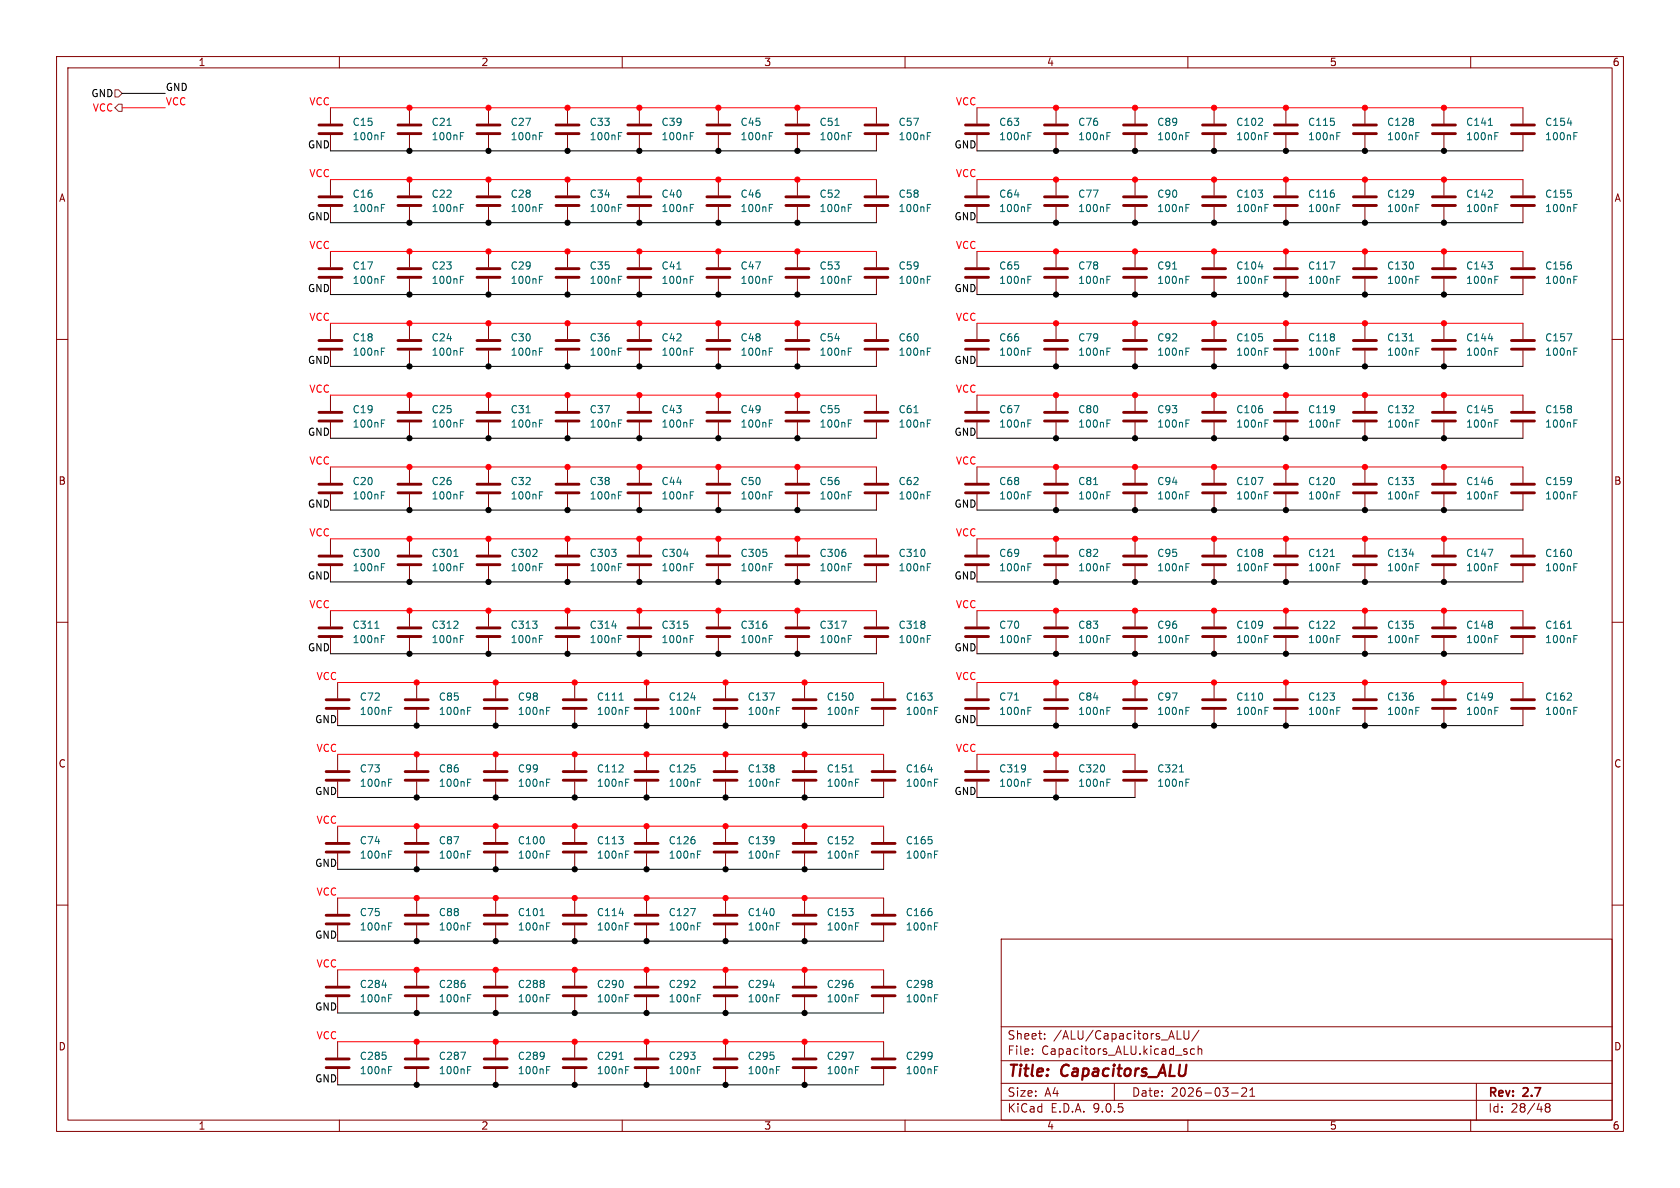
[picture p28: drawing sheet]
<svg xmlns="http://www.w3.org/2000/svg" width="297mm" height="210mm" viewBox="0 0 297 210" stroke-linecap="round" stroke-linejoin="round" font-family="sans-serif">
<defs><g id="words">
<g font-size="2.8" fill="#840000">
<text x="178" y="190.9">Title:</text>
<text x="187.7" y="190.9">Capacitors_ALU</text>
</g>
<g font-size="2.1" fill="#840000">
<text x="178" y="184">Sheet:</text>
<text x="186.2" y="184">/ALU/Capacitors_ALU/</text>
<text x="178" y="186.7">File:</text>
<text x="184.1" y="186.7">Capacitors_ALU.kicad_sch</text>
<text x="178" y="196.9">KiCad</text>
<text x="178" y="194.1">Size:</text>
<text x="184.7" y="194.1">A4</text>
<text x="185.7" y="196.9">E.D.A.</text>
<text x="193.3" y="196.9">9.0.5</text>
<text x="200" y="194.1">Date:</text>
<text x="207" y="194.1">2026-03-21</text>
<text x="263" y="194.3">Rev:</text>
<text x="263" y="196.9">Id:</text>
<text x="267.1" y="196.9">28/48</text>
<text x="269.4" y="194.3">2.7</text>
</g>
<g font-size="1.8" fill="#840000">
<text x="35" y="11.9">1</text>
<text x="85" y="11.9">2</text>
<text x="135" y="11.9">3</text>
<text x="185" y="11.9">4</text>
<text x="235" y="11.9">5</text>
<text x="285" y="11.9">6</text>
<text x="10.3" y="35.9">A</text>
<text x="285.3" y="35.9">A</text>
<text x="10.3" y="85.9">B</text>
<text x="285.3" y="85.9">B</text>
<text x="10.3" y="135.9">C</text>
<text x="285.3" y="135.9">C</text>
<text x="10.3" y="185.9">D</text>
<text x="285.3" y="185.9">D</text>
<text x="35" y="199.9">1</text>
<text x="85" y="199.9">2</text>
<text x="135" y="199.9">3</text>
<text x="185" y="199.9">4</text>
<text x="235" y="199.9">5</text>
<text x="285" y="199.9">6</text>
</g>
<g font-size="1.8">
<text x="16.1" y="17.4">GND</text>
<text x="29.2" y="16.2">GND</text>
<text x="54.3" y="26.3">GND</text>
<text x="168.6" y="26.3">GND</text>
<text x="54.3" y="39">GND</text>
<text x="168.6" y="39">GND</text>
<text x="54.3" y="51.7">GND</text>
<text x="168.6" y="51.7">GND</text>
<text x="54.3" y="64.4">GND</text>
<text x="168.6" y="64.4">GND</text>
<text x="54.3" y="77.1">GND</text>
<text x="168.6" y="77.1">GND</text>
<text x="54.3" y="89.8">GND</text>
<text x="168.6" y="89.8">GND</text>
<text x="54.3" y="102.5">GND</text>
<text x="168.6" y="102.5">GND</text>
<text x="54.3" y="115.2">GND</text>
<text x="168.6" y="115.2">GND</text>
<text x="55.6" y="127.9">GND</text>
<text x="168.6" y="127.9">GND</text>
<text x="55.6" y="140.6">GND</text>
<text x="168.6" y="140.6">GND</text>
<text x="55.6" y="153.3">GND</text>
<text x="55.6" y="166">GND</text>
<text x="55.6" y="178.7">GND</text>
<text x="55.6" y="191.4">GND</text>
</g>
<g font-size="1.8" fill="#ff0007">
<text x="16.3" y="19.9">VCC</text>
<text x="29.2" y="18.7">VCC</text>
<text x="54.6" y="18.7">VCC</text>
<text x="168.9" y="18.7">VCC</text>
<text x="54.6" y="31.4">VCC</text>
<text x="168.9" y="31.4">VCC</text>
<text x="54.6" y="44.1">VCC</text>
<text x="168.9" y="44.1">VCC</text>
<text x="54.6" y="56.8">VCC</text>
<text x="168.9" y="56.8">VCC</text>
<text x="54.6" y="69.5">VCC</text>
<text x="168.9" y="69.5">VCC</text>
<text x="54.6" y="82.2">VCC</text>
<text x="168.9" y="82.2">VCC</text>
<text x="54.6" y="94.9">VCC</text>
<text x="168.9" y="94.9">VCC</text>
<text x="54.6" y="107.6">VCC</text>
<text x="168.9" y="107.6">VCC</text>
<text x="55.9" y="120.3">VCC</text>
<text x="168.9" y="120.3">VCC</text>
<text x="55.9" y="133">VCC</text>
<text x="168.9" y="133">VCC</text>
<text x="55.9" y="145.7">VCC</text>
<text x="55.9" y="158.4">VCC</text>
<text x="55.9" y="171.1">VCC</text>
<text x="55.9" y="183.8">VCC</text>
</g>
<g font-size="1.8" fill="#006464">
<text x="62.2" y="22.5">C15</text>
<text x="76.2" y="22.5">C21</text>
<text x="90.2" y="22.5">C27</text>
<text x="104.1" y="22.5">C33</text>
<text x="116.8" y="22.5">C39</text>
<text x="130.8" y="22.5">C45</text>
<text x="144.8" y="22.5">C51</text>
<text x="158.8" y="22.5">C57</text>
<text x="176.5" y="22.5">C63</text>
<text x="190.5" y="22.5">C76</text>
<text x="204.5" y="22.5">C89</text>
<text x="218.4" y="22.5">C102</text>
<text x="231.1" y="22.5">C115</text>
<text x="245.1" y="22.5">C128</text>
<text x="259.1" y="22.5">C141</text>
<text x="273.1" y="22.5">C154</text>
<text x="62.2" y="25">100nF</text>
<text x="76.2" y="25">100nF</text>
<text x="90.2" y="25">100nF</text>
<text x="104.1" y="25">100nF</text>
<text x="116.8" y="25">100nF</text>
<text x="130.8" y="25">100nF</text>
<text x="144.8" y="25">100nF</text>
<text x="158.8" y="25">100nF</text>
<text x="176.5" y="25">100nF</text>
<text x="190.5" y="25">100nF</text>
<text x="204.5" y="25">100nF</text>
<text x="218.4" y="25">100nF</text>
<text x="231.1" y="25">100nF</text>
<text x="245.1" y="25">100nF</text>
<text x="259.1" y="25">100nF</text>
<text x="273.1" y="25">100nF</text>
<text x="62.2" y="35.2">C16</text>
<text x="76.2" y="35.2">C22</text>
<text x="90.2" y="35.2">C28</text>
<text x="104.1" y="35.2">C34</text>
<text x="116.8" y="35.2">C40</text>
<text x="130.8" y="35.2">C46</text>
<text x="144.8" y="35.2">C52</text>
<text x="158.8" y="35.2">C58</text>
<text x="176.5" y="35.2">C64</text>
<text x="190.5" y="35.2">C77</text>
<text x="204.5" y="35.2">C90</text>
<text x="218.4" y="35.2">C103</text>
<text x="231.1" y="35.2">C116</text>
<text x="245.1" y="35.2">C129</text>
<text x="259.1" y="35.2">C142</text>
<text x="273.1" y="35.2">C155</text>
<text x="62.2" y="37.7">100nF</text>
<text x="76.2" y="37.7">100nF</text>
<text x="90.2" y="37.7">100nF</text>
<text x="104.1" y="37.7">100nF</text>
<text x="116.8" y="37.7">100nF</text>
<text x="130.8" y="37.7">100nF</text>
<text x="144.8" y="37.7">100nF</text>
<text x="158.8" y="37.7">100nF</text>
<text x="176.5" y="37.7">100nF</text>
<text x="190.5" y="37.7">100nF</text>
<text x="204.5" y="37.7">100nF</text>
<text x="218.4" y="37.7">100nF</text>
<text x="231.1" y="37.7">100nF</text>
<text x="245.1" y="37.7">100nF</text>
<text x="259.1" y="37.7">100nF</text>
<text x="273.1" y="37.7">100nF</text>
<text x="62.2" y="47.9">C17</text>
<text x="76.2" y="47.9">C23</text>
<text x="90.2" y="47.9">C29</text>
<text x="104.1" y="47.9">C35</text>
<text x="116.8" y="47.9">C41</text>
<text x="130.8" y="47.9">C47</text>
<text x="144.8" y="47.9">C53</text>
<text x="158.8" y="47.9">C59</text>
<text x="176.5" y="47.9">C65</text>
<text x="190.5" y="47.9">C78</text>
<text x="204.5" y="47.9">C91</text>
<text x="218.4" y="47.9">C104</text>
<text x="231.1" y="47.9">C117</text>
<text x="245.1" y="47.9">C130</text>
<text x="259.1" y="47.9">C143</text>
<text x="273.1" y="47.9">C156</text>
<text x="62.2" y="50.4">100nF</text>
<text x="76.2" y="50.4">100nF</text>
<text x="90.2" y="50.4">100nF</text>
<text x="104.1" y="50.4">100nF</text>
<text x="116.8" y="50.4">100nF</text>
<text x="130.8" y="50.4">100nF</text>
<text x="144.8" y="50.4">100nF</text>
<text x="158.8" y="50.4">100nF</text>
<text x="176.5" y="50.4">100nF</text>
<text x="190.5" y="50.4">100nF</text>
<text x="204.5" y="50.4">100nF</text>
<text x="218.4" y="50.4">100nF</text>
<text x="231.1" y="50.4">100nF</text>
<text x="245.1" y="50.4">100nF</text>
<text x="259.1" y="50.4">100nF</text>
<text x="273.1" y="50.4">100nF</text>
<text x="62.2" y="63.1">100nF</text>
<text x="62.2" y="60.6">C18</text>
<text x="76.2" y="63.1">100nF</text>
<text x="76.2" y="60.6">C24</text>
<text x="90.2" y="63.1">100nF</text>
<text x="90.2" y="60.6">C30</text>
<text x="104.1" y="63.1">100nF</text>
<text x="104.1" y="60.6">C36</text>
<text x="116.8" y="63.1">100nF</text>
<text x="116.8" y="60.6">C42</text>
<text x="130.8" y="63.1">100nF</text>
<text x="130.8" y="60.6">C48</text>
<text x="144.8" y="63.1">100nF</text>
<text x="144.8" y="60.6">C54</text>
<text x="158.8" y="63.1">100nF</text>
<text x="158.8" y="60.6">C60</text>
<text x="176.5" y="63.1">100nF</text>
<text x="176.5" y="60.6">C66</text>
<text x="190.5" y="63.1">100nF</text>
<text x="190.5" y="60.6">C79</text>
<text x="204.5" y="63.1">100nF</text>
<text x="204.5" y="60.6">C92</text>
<text x="218.4" y="60.6">C105</text>
<text x="218.4" y="63.1">100nF</text>
<text x="231.1" y="60.6">C118</text>
<text x="231.1" y="63.1">100nF</text>
<text x="245.1" y="60.6">C131</text>
<text x="245.1" y="63.1">100nF</text>
<text x="259.1" y="60.6">C144</text>
<text x="259.1" y="63.1">100nF</text>
<text x="273.1" y="60.6">C157</text>
<text x="273.1" y="63.1">100nF</text>
<text x="62.2" y="75.8">100nF</text>
<text x="62.2" y="73.3">C19</text>
<text x="76.2" y="75.8">100nF</text>
<text x="76.2" y="73.3">C25</text>
<text x="90.2" y="75.8">100nF</text>
<text x="90.2" y="73.3">C31</text>
<text x="104.1" y="75.8">100nF</text>
<text x="104.1" y="73.3">C37</text>
<text x="116.8" y="75.8">100nF</text>
<text x="116.8" y="73.3">C43</text>
<text x="130.8" y="75.8">100nF</text>
<text x="130.8" y="73.3">C49</text>
<text x="144.8" y="75.8">100nF</text>
<text x="144.8" y="73.3">C55</text>
<text x="158.8" y="75.8">100nF</text>
<text x="158.8" y="73.3">C61</text>
<text x="176.5" y="75.8">100nF</text>
<text x="176.5" y="73.3">C67</text>
<text x="190.5" y="75.8">100nF</text>
<text x="190.5" y="73.3">C80</text>
<text x="204.5" y="75.8">100nF</text>
<text x="204.5" y="73.3">C93</text>
<text x="218.4" y="73.3">C106</text>
<text x="218.4" y="75.8">100nF</text>
<text x="231.1" y="73.3">C119</text>
<text x="231.1" y="75.8">100nF</text>
<text x="245.1" y="73.3">C132</text>
<text x="245.1" y="75.8">100nF</text>
<text x="259.1" y="73.3">C145</text>
<text x="259.1" y="75.8">100nF</text>
<text x="273.1" y="73.3">C158</text>
<text x="273.1" y="75.8">100nF</text>
<text x="62.2" y="88.5">100nF</text>
<text x="62.2" y="86">C20</text>
<text x="76.2" y="88.5">100nF</text>
<text x="76.2" y="86">C26</text>
<text x="90.2" y="88.5">100nF</text>
<text x="90.2" y="86">C32</text>
<text x="104.1" y="88.5">100nF</text>
<text x="104.1" y="86">C38</text>
<text x="116.8" y="88.5">100nF</text>
<text x="116.8" y="86">C44</text>
<text x="130.8" y="88.5">100nF</text>
<text x="130.8" y="86">C50</text>
<text x="144.8" y="88.5">100nF</text>
<text x="144.8" y="86">C56</text>
<text x="158.8" y="88.5">100nF</text>
<text x="158.8" y="86">C62</text>
<text x="176.5" y="88.5">100nF</text>
<text x="176.5" y="86">C68</text>
<text x="190.5" y="88.5">100nF</text>
<text x="190.5" y="86">C81</text>
<text x="204.5" y="88.5">100nF</text>
<text x="204.5" y="86">C94</text>
<text x="218.4" y="86">C107</text>
<text x="218.4" y="88.5">100nF</text>
<text x="231.1" y="86">C120</text>
<text x="231.1" y="88.5">100nF</text>
<text x="245.1" y="86">C133</text>
<text x="245.1" y="88.5">100nF</text>
<text x="259.1" y="86">C146</text>
<text x="259.1" y="88.5">100nF</text>
<text x="273.1" y="86">C159</text>
<text x="273.1" y="88.5">100nF</text>
<text x="62.2" y="98.7">C300</text>
<text x="62.2" y="101.2">100nF</text>
<text x="76.2" y="98.7">C301</text>
<text x="76.2" y="101.2">100nF</text>
<text x="90.2" y="98.7">C302</text>
<text x="90.2" y="101.2">100nF</text>
<text x="104.1" y="98.7">C303</text>
<text x="104.1" y="101.2">100nF</text>
<text x="116.8" y="98.7">C304</text>
<text x="116.8" y="101.2">100nF</text>
<text x="130.8" y="98.7">C305</text>
<text x="130.8" y="101.2">100nF</text>
<text x="144.8" y="98.7">C306</text>
<text x="144.8" y="101.2">100nF</text>
<text x="158.8" y="98.7">C310</text>
<text x="158.8" y="101.2">100nF</text>
<text x="176.5" y="101.2">100nF</text>
<text x="176.5" y="98.7">C69</text>
<text x="190.5" y="101.2">100nF</text>
<text x="190.5" y="98.7">C82</text>
<text x="204.5" y="101.2">100nF</text>
<text x="204.5" y="98.7">C95</text>
<text x="218.4" y="98.7">C108</text>
<text x="218.4" y="101.2">100nF</text>
<text x="231.1" y="98.7">C121</text>
<text x="231.1" y="101.2">100nF</text>
<text x="245.1" y="98.7">C134</text>
<text x="245.1" y="101.2">100nF</text>
<text x="259.1" y="98.7">C147</text>
<text x="259.1" y="101.2">100nF</text>
<text x="273.1" y="98.7">C160</text>
<text x="273.1" y="101.2">100nF</text>
<text x="62.2" y="111.4">C311</text>
<text x="62.2" y="113.9">100nF</text>
<text x="76.2" y="111.4">C312</text>
<text x="76.2" y="113.9">100nF</text>
<text x="90.2" y="111.4">C313</text>
<text x="90.2" y="113.9">100nF</text>
<text x="104.1" y="111.4">C314</text>
<text x="104.1" y="113.9">100nF</text>
<text x="116.8" y="111.4">C315</text>
<text x="116.8" y="113.9">100nF</text>
<text x="130.8" y="111.4">C316</text>
<text x="130.8" y="113.9">100nF</text>
<text x="144.8" y="111.4">C317</text>
<text x="144.8" y="113.9">100nF</text>
<text x="158.8" y="111.4">C318</text>
<text x="158.8" y="113.9">100nF</text>
<text x="176.5" y="113.9">100nF</text>
<text x="176.5" y="111.4">C70</text>
<text x="190.5" y="113.9">100nF</text>
<text x="190.5" y="111.4">C83</text>
<text x="204.5" y="113.9">100nF</text>
<text x="204.5" y="111.4">C96</text>
<text x="218.4" y="111.4">C109</text>
<text x="218.4" y="113.9">100nF</text>
<text x="231.1" y="111.4">C122</text>
<text x="231.1" y="113.9">100nF</text>
<text x="245.1" y="111.4">C135</text>
<text x="245.1" y="113.9">100nF</text>
<text x="259.1" y="111.4">C148</text>
<text x="259.1" y="113.9">100nF</text>
<text x="273.1" y="111.4">C161</text>
<text x="273.1" y="113.9">100nF</text>
<text x="63.5" y="124.1">C72</text>
<text x="77.5" y="124.1">C85</text>
<text x="91.4" y="124.1">C98</text>
<text x="105.4" y="124.1">C111</text>
<text x="118.1" y="124.1">C124</text>
<text x="132.1" y="124.1">C137</text>
<text x="146.1" y="124.1">C150</text>
<text x="160" y="124.1">C163</text>
<text x="176.5" y="124.1">C71</text>
<text x="190.5" y="124.1">C84</text>
<text x="204.5" y="124.1">C97</text>
<text x="218.4" y="124.1">C110</text>
<text x="231.1" y="124.1">C123</text>
<text x="245.1" y="124.1">C136</text>
<text x="259.1" y="124.1">C149</text>
<text x="273.1" y="124.1">C162</text>
<text x="63.5" y="126.6">100nF</text>
<text x="77.5" y="126.6">100nF</text>
<text x="91.4" y="126.6">100nF</text>
<text x="105.4" y="126.6">100nF</text>
<text x="118.1" y="126.6">100nF</text>
<text x="132.1" y="126.6">100nF</text>
<text x="146.1" y="126.6">100nF</text>
<text x="160" y="126.6">100nF</text>
<text x="176.5" y="126.6">100nF</text>
<text x="190.5" y="126.6">100nF</text>
<text x="204.5" y="126.6">100nF</text>
<text x="218.4" y="126.6">100nF</text>
<text x="231.1" y="126.6">100nF</text>
<text x="245.1" y="126.6">100nF</text>
<text x="259.1" y="126.6">100nF</text>
<text x="273.1" y="126.6">100nF</text>
<text x="63.5" y="136.8">C73</text>
<text x="77.5" y="136.8">C86</text>
<text x="91.4" y="136.8">C99</text>
<text x="105.4" y="136.8">C112</text>
<text x="118.1" y="136.8">C125</text>
<text x="132.1" y="136.8">C138</text>
<text x="146.1" y="136.8">C151</text>
<text x="160" y="136.8">C164</text>
<text x="176.5" y="136.8">C319</text>
<text x="190.5" y="136.8">C320</text>
<text x="204.5" y="136.8">C321</text>
<text x="63.5" y="139.3">100nF</text>
<text x="77.5" y="139.3">100nF</text>
<text x="91.4" y="139.3">100nF</text>
<text x="105.4" y="139.3">100nF</text>
<text x="118.1" y="139.3">100nF</text>
<text x="132.1" y="139.3">100nF</text>
<text x="146.1" y="139.3">100nF</text>
<text x="160" y="139.3">100nF</text>
<text x="176.5" y="139.3">100nF</text>
<text x="190.5" y="139.3">100nF</text>
<text x="204.5" y="139.3">100nF</text>
<text x="63.5" y="149.5">C74</text>
<text x="77.5" y="149.5">C87</text>
<text x="91.4" y="149.5">C100</text>
<text x="105.4" y="149.5">C113</text>
<text x="118.1" y="149.5">C126</text>
<text x="132.1" y="149.5">C139</text>
<text x="146.1" y="149.5">C152</text>
<text x="160" y="149.5">C165</text>
<text x="63.5" y="152">100nF</text>
<text x="77.5" y="152">100nF</text>
<text x="91.4" y="152">100nF</text>
<text x="105.4" y="152">100nF</text>
<text x="118.1" y="152">100nF</text>
<text x="132.1" y="152">100nF</text>
<text x="146.1" y="152">100nF</text>
<text x="160" y="152">100nF</text>
<text x="63.5" y="164.7">100nF</text>
<text x="63.5" y="162.2">C75</text>
<text x="77.5" y="164.7">100nF</text>
<text x="77.5" y="162.2">C88</text>
<text x="91.4" y="162.2">C101</text>
<text x="91.4" y="164.7">100nF</text>
<text x="105.4" y="162.2">C114</text>
<text x="105.4" y="164.7">100nF</text>
<text x="118.1" y="162.2">C127</text>
<text x="118.1" y="164.7">100nF</text>
<text x="132.1" y="162.2">C140</text>
<text x="132.1" y="164.7">100nF</text>
<text x="146.1" y="162.2">C153</text>
<text x="146.1" y="164.7">100nF</text>
<text x="160" y="162.2">C166</text>
<text x="160" y="164.7">100nF</text>
<text x="63.5" y="174.9">C284</text>
<text x="63.5" y="177.4">100nF</text>
<text x="77.5" y="174.9">C286</text>
<text x="77.5" y="177.4">100nF</text>
<text x="91.4" y="174.9">C288</text>
<text x="91.4" y="177.4">100nF</text>
<text x="105.4" y="174.9">C290</text>
<text x="105.4" y="177.4">100nF</text>
<text x="118.1" y="174.9">C292</text>
<text x="118.1" y="177.4">100nF</text>
<text x="132.1" y="174.9">C294</text>
<text x="132.1" y="177.4">100nF</text>
<text x="146.1" y="174.9">C296</text>
<text x="146.1" y="177.4">100nF</text>
<text x="160" y="174.9">C298</text>
<text x="160" y="177.4">100nF</text>
<text x="63.5" y="187.6">C285</text>
<text x="63.5" y="190.1">100nF</text>
<text x="77.5" y="187.6">C287</text>
<text x="77.5" y="190.1">100nF</text>
<text x="91.4" y="187.6">C289</text>
<text x="91.4" y="190.1">100nF</text>
<text x="105.4" y="187.6">C291</text>
<text x="105.4" y="190.1">100nF</text>
<text x="118.1" y="187.6">C293</text>
<text x="118.1" y="190.1">100nF</text>
<text x="132.1" y="187.6">C295</text>
<text x="132.1" y="190.1">100nF</text>
<text x="146.1" y="187.6">C297</text>
<text x="146.1" y="190.1">100nF</text>
<text x="160" y="187.6">C299</text>
<text x="160" y="190.1">100nF</text>
</g>
</g></defs>
<g fill="none" stroke="#840000" stroke-width=".18">
<path d="M10 10h277v190h-277zM12 12h273v186h-273zM58.4 19.1v2.7M60 10v2M72.4 19.1v2.7M86.4 19.1v2.7M100.3 19.1v2.7M110 10v2M113 19.1v2.7M127 19.1v2.7M141 19.1v2.7M154.9 19.1v2.7"/>
<path d="M160 10v2M172.7 19.1v2.7M186.7 19.1v2.7M200.7 19.1v2.7M210 10v2M214.6 19.1v2.7M227.3 19.1v2.7M241.3 19.1v2.7M255.3 19.1v2.7M260 10v2M269.2 19.1v2.7M58.4 23.9v2.8"/>
<path d="M58.4 31.8v2.7M58.4 36.6v2.8M72.4 23.9v2.8M72.4 31.8v2.7M72.4 36.6v2.8M86.4 23.9v2.8M86.4 31.8v2.7M86.4 36.6v2.8M100.3 23.9v2.8M100.3 31.8v2.7M100.3 36.6v2.8M113 23.9v2.8"/>
<path d="M113 31.8v2.7M113 36.6v2.8M127 23.9v2.8M127 31.8v2.7M127 36.6v2.8M141 23.9v2.8M141 31.8v2.7M141 36.6v2.8M154.9 23.9v2.8M154.9 31.8v2.7M154.9 36.6v2.8M172.7 23.9v2.8"/>
<path d="M172.7 31.8v2.7M172.7 36.6v2.8M186.7 23.9v2.8M186.7 31.8v2.7M186.7 36.6v2.8M200.7 23.9v2.8M200.7 31.8v2.7M200.7 36.6v2.8M214.6 23.9v2.8M214.6 31.8v2.7M214.6 36.6v2.8M227.3 23.9v2.8"/>
<path d="M227.3 31.8v2.7M227.3 36.6v2.8M241.3 23.9v2.8M241.3 31.8v2.7M241.3 36.6v2.8M255.3 23.9v2.8M255.3 31.8v2.7M255.3 36.6v2.8M269.2 23.9v2.8M269.2 31.8v2.7M269.2 36.6v2.8M58.4 44.5v2.7"/>
<path d="M58.4 49.3v2.8M58.4 57.2v2.7M72.4 44.5v2.7M72.4 49.3v2.8M72.4 57.2v2.7M86.4 44.5v2.7M86.4 49.3v2.8M86.4 57.2v2.7M100.3 44.5v2.7M100.3 49.3v2.8M100.3 57.2v2.7M113 44.5v2.7"/>
<path d="M113 49.3v2.8M113 57.2v2.7M127 44.5v2.7M127 49.3v2.8M127 57.2v2.7M141 44.5v2.7M141 49.3v2.8M141 57.2v2.7M154.9 44.5v2.7M154.9 49.3v2.8M154.9 57.2v2.7M172.7 44.5v2.7"/>
<path d="M172.7 49.3v2.8M172.7 57.2v2.7M186.7 44.5v2.7M186.7 49.3v2.8M186.7 57.2v2.7M200.7 44.5v2.7M200.7 49.3v2.8M200.7 57.2v2.7M214.6 44.5v2.7M214.6 49.3v2.8M214.6 57.2v2.7M227.3 44.5v2.7"/>
<path d="M227.3 49.3v2.8M227.3 57.2v2.7M241.3 44.5v2.7M241.3 49.3v2.8M241.3 57.2v2.7M255.3 44.5v2.7M255.3 49.3v2.8M255.3 57.2v2.7M269.2 44.5v2.7M269.2 49.3v2.8M269.2 57.2v2.7M10 60h2"/>
<path d="M58.4 62v2.8M58.4 69.9v2.7M58.4 74.7v2.8M72.4 62v2.8M72.4 69.9v2.7M72.4 74.7v2.8M86.4 62v2.8M86.4 69.9v2.7M86.4 74.7v2.8M100.3 62v2.8M100.3 69.9v2.7M100.3 74.7v2.8"/>
<path d="M113 62v2.8M113 69.9v2.7M113 74.7v2.8M127 62v2.8M127 69.9v2.7M127 74.7v2.8M141 62v2.8M141 69.9v2.7M141 74.7v2.8M154.9 62v2.8M154.9 69.9v2.7M154.9 74.7v2.8"/>
<path d="M172.7 62v2.8M172.7 69.9v2.7M172.7 74.7v2.8M186.7 62v2.8M186.7 69.9v2.7M186.7 74.7v2.8M200.7 62v2.8M200.7 69.9v2.7M200.7 74.7v2.8M214.6 62v2.8M214.6 69.9v2.7M214.6 74.7v2.8"/>
<path d="M227.3 62v2.8M227.3 69.9v2.7M227.3 74.7v2.8M241.3 62v2.8M241.3 69.9v2.7M241.3 74.7v2.8M255.3 62v2.8M255.3 69.9v2.7M255.3 74.7v2.8M269.2 62v2.8M269.2 69.9v2.7M269.2 74.7v2.8"/>
<path d="M285 60h2M58.4 82.6v2.7M58.4 87.4v2.8M58.4 95.3v2.7M72.4 82.6v2.7M72.4 87.4v2.8M72.4 95.3v2.7M86.4 82.6v2.7M86.4 87.4v2.8M86.4 95.3v2.7M100.3 82.6v2.7M100.3 87.4v2.8"/>
<path d="M100.3 95.3v2.7M113 82.6v2.7M113 87.4v2.8M113 95.3v2.7M127 82.6v2.7M127 87.4v2.8M127 95.3v2.7M141 82.6v2.7M141 87.4v2.8M141 95.3v2.7M154.9 82.6v2.7M154.9 87.4v2.8"/>
<path d="M154.9 95.3v2.7M172.7 82.6v2.7M172.7 87.4v2.8M172.7 95.3v2.7M186.7 82.6v2.7M186.7 87.4v2.8M186.7 95.3v2.7M200.7 82.6v2.7M200.7 87.4v2.8M200.7 95.3v2.7M214.6 82.6v2.7M214.6 87.4v2.8"/>
<path d="M214.6 95.3v2.7M227.3 82.6v2.7M227.3 87.4v2.8M227.3 95.3v2.7M241.3 82.6v2.7M241.3 87.4v2.8M241.3 95.3v2.7M255.3 82.6v2.7M255.3 87.4v2.8M255.3 95.3v2.7M269.2 82.6v2.7M269.2 87.4v2.8"/>
<path d="M269.2 95.3v2.7M10 110h2M58.4 100.1v2.8M58.4 108v2.7M58.4 112.8v2.8M72.4 100.1v2.8M72.4 108v2.7M72.4 112.8v2.8M86.4 100.1v2.8M86.4 108v2.7M86.4 112.8v2.8M100.3 100.1v2.8"/>
<path d="M100.3 108v2.7M100.3 112.8v2.8M113 100.1v2.8M113 108v2.7M113 112.8v2.8M127 100.1v2.8M127 108v2.7M127 112.8v2.8M141 100.1v2.8M141 108v2.7M141 112.8v2.8M154.9 100.1v2.8"/>
<path d="M154.9 108v2.7M154.9 112.8v2.8M172.7 100.1v2.8M172.7 108v2.7M172.7 112.8v2.8M186.7 100.1v2.8M186.7 108v2.7M186.7 112.8v2.8M200.7 100.1v2.8M200.7 108v2.7M200.7 112.8v2.8M214.6 100.1v2.8"/>
<path d="M214.6 108v2.7M214.6 112.8v2.8M227.3 100.1v2.8M227.3 108v2.7M227.3 112.8v2.8M241.3 100.1v2.8M241.3 108v2.7M241.3 112.8v2.8M255.3 100.1v2.8M255.3 108v2.7M255.3 112.8v2.8M269.2 100.1v2.8"/>
<path d="M269.2 108v2.7M269.2 112.8v2.8M285 110h2M59.7 120.7v2.7M59.7 125.5v2.8M59.7 133.4v2.7M59.7 138.2v2.8M73.7 120.7v2.7M73.7 125.5v2.8M73.7 133.4v2.7M73.7 138.2v2.8M87.6 120.7v2.7"/>
<path d="M87.6 125.5v2.8M87.6 133.4v2.7M87.6 138.2v2.8M101.6 120.7v2.7M101.6 125.5v2.8M101.6 133.4v2.7M101.6 138.2v2.8M114.3 120.7v2.7M114.3 125.5v2.8M114.3 133.4v2.7M114.3 138.2v2.8M128.3 120.7v2.7"/>
<path d="M128.3 125.5v2.8M128.3 133.4v2.7M128.3 138.2v2.8M142.2 120.7v2.7M142.2 125.5v2.8M142.2 133.4v2.7M142.2 138.2v2.8M156.2 120.7v2.7M156.2 125.5v2.8M156.2 133.4v2.7M156.2 138.2v2.8M172.7 120.7v2.7"/>
<path d="M172.7 125.5v2.8M172.7 133.4v2.7M172.7 138.2v2.8M186.7 120.7v2.7M186.7 125.5v2.8M186.7 133.4v2.7M186.7 138.2v2.8M200.7 120.7v2.7M200.7 125.5v2.8M200.7 133.4v2.7M200.7 138.2v2.8M214.6 120.7v2.7"/>
<path d="M214.6 125.5v2.8M227.3 120.7v2.7M227.3 125.5v2.8M241.3 120.7v2.7M241.3 125.5v2.8M255.3 120.7v2.7M255.3 125.5v2.8M269.2 120.7v2.7M269.2 125.5v2.8M59.7 146.1v2.7M59.7 150.9v2.8M59.7 158.8v2.7"/>
<path d="M73.7 146.1v2.7M73.7 150.9v2.8M73.7 158.8v2.7M87.6 146.1v2.7M87.6 150.9v2.8M87.6 158.8v2.7M101.6 146.1v2.7M101.6 150.9v2.8M101.6 158.8v2.7M114.3 146.1v2.7M114.3 150.9v2.8M114.3 158.8v2.7"/>
<path d="M128.3 146.1v2.7M128.3 150.9v2.8M128.3 158.8v2.7M142.2 146.1v2.7M142.2 150.9v2.8M142.2 158.8v2.7M156.2 146.1v2.7M156.2 150.9v2.8M156.2 158.8v2.7M10 160h2M59.7 163.6v2.8M59.7 171.5v2.7"/>
<path d="M59.7 176.3v2.8M73.7 163.6v2.8M73.7 171.5v2.7M73.7 176.3v2.8M87.6 163.6v2.8M87.6 171.5v2.7M87.6 176.3v2.8M101.6 163.6v2.8M101.6 171.5v2.7M101.6 176.3v2.8M114.3 163.6v2.8M114.3 171.5v2.7"/>
<path d="M114.3 176.3v2.8M128.3 163.6v2.8M128.3 171.5v2.7M128.3 176.3v2.8M142.2 163.6v2.8M142.2 171.5v2.7M142.2 176.3v2.8M156.2 163.6v2.8M156.2 171.5v2.7M156.2 176.3v2.8M177 166h108v32h-108zM285 160h2"/>
<path d="M59.7 184.2v2.7M59.7 189v2.8M60 198v2M73.7 184.2v2.7M73.7 189v2.8M87.6 184.2v2.7M87.6 189v2.8M101.6 184.2v2.7M101.6 189v2.8M110 198v2M114.3 184.2v2.7M114.3 189v2.8"/>
<path d="M128.3 184.2v2.7M128.3 189v2.8M142.2 184.2v2.7M142.2 189v2.8M156.2 184.2v2.7M156.2 189v2.8M160 198v2M177 194.5h108M177 191.5h108M177 187.5h108M177 181.5h108M182.5 186.3v.1"/>
<path d="M182.5 185.5v.1M184.7 183.6v.1M184.7 182.8v.1M197 191.5v3M208.1 182.2v1.5h.7M209.3 182.2v1.2l.3 .3 .4-.1 .2-.2v-1.2M209.7 185.9l.2 .2-.2 .3M209.7 185.4l.1 .1M210 198v2M211.2 185.5l-.5-.1-.2 .3v.4l.1 .2h.6M211.8 185.5l.2-.1 .4 .1 .1 .9M211.8 184.9v1.5"/>
<path d="M212 182.1l-1.3 2M217.7 193.2h1.2M219.5 192.4l.6-.1 .2 .1 .1 .3-.9 1.1h.9M221 193.8h.8M221 192.7l.4-.4v1.5M260 198v2M261 191.5v6.5M273.5 195.7l-.3-.2 .3-.4 .4 .1 .1 .2-.3 .3M273.5 195.7l-.3 .3v.5l.3 .1 .4-.1 .1-.2v-.4l-.3-.2M273.5 195.7h.2"/>
</g>
<g fill="none" stroke="#840000" stroke-width=".51">
<path d="M56.4 36.3h4.1M56.4 34.8h4.1M56.4 23.6h4.1M56.4 22.1h4.1M70.4 36.3h4M70.4 34.8h4M70.4 23.6h4M70.4 22.1h4M84.3 36.3h4.1M84.3 34.8h4.1M84.3 23.6h4.1M84.3 22.1h4.1"/>
<path d="M98.3 36.3h4.1M98.3 34.8h4.1M98.3 23.6h4.1M98.3 22.1h4.1M111 36.3h4.1M111 34.8h4.1M111 23.6h4.1M111 22.1h4.1M125 36.3h4M125 34.8h4M125 23.6h4M125 22.1h4"/>
<path d="M138.9 36.3h4.1M138.9 34.8h4.1M138.9 23.6h4.1M138.9 22.1h4.1M152.9 36.3h4.1M152.9 34.8h4.1M152.9 23.6h4.1M152.9 22.1h4.1M170.7 36.3h4.1M170.7 34.8h4.1M170.7 23.6h4.1M170.7 22.1h4.1"/>
<path d="M184.7 36.3h4M184.7 34.8h4M184.7 23.6h4M184.7 22.1h4M198.6 36.3h4.1M198.6 34.8h4.1M198.6 23.6h4.1M198.6 22.1h4.1M212.6 36.3h4.1M212.6 34.8h4.1M212.6 23.6h4.1M212.6 22.1h4.1"/>
<path d="M225.3 36.3h4.1M225.3 34.8h4.1M225.3 23.6h4.1M225.3 22.1h4.1M239.3 36.3h4M239.3 34.8h4M239.3 23.6h4M239.3 22.1h4M253.2 36.3h4.1M253.2 34.8h4.1M253.2 23.6h4.1M253.2 22.1h4.1"/>
<path d="M267.2 36.3h4.1M267.2 34.8h4.1M267.2 23.6h4.1M267.2 22.1h4.1M56.4 49h4.1M56.4 47.5h4.1M70.4 49h4M70.4 47.5h4M84.3 49h4.1M84.3 47.5h4.1M98.3 49h4.1M98.3 47.5h4.1"/>
<path d="M111 49h4.1M111 47.5h4.1M125 49h4M125 47.5h4M138.9 49h4.1M138.9 47.5h4.1M152.9 49h4.1M152.9 47.5h4.1M170.7 49h4.1M170.7 47.5h4.1M184.7 49h4M184.7 47.5h4"/>
<path d="M198.6 49h4.1M198.6 47.5h4.1M212.6 49h4.1M212.6 47.5h4.1M225.3 49h4.1M225.3 47.5h4.1M239.3 49h4M239.3 47.5h4M253.2 49h4.1M253.2 47.5h4.1M267.2 49h4.1M267.2 47.5h4.1"/>
<path d="M56.4 61.7h4.1M56.4 60.2h4.1M56.4 74.4h4.1M56.4 72.9h4.1M70.4 61.7h4M70.4 60.2h4M70.4 74.4h4M70.4 72.9h4M84.3 61.7h4.1M84.3 60.2h4.1M84.3 74.4h4.1M84.3 72.9h4.1"/>
<path d="M98.3 61.7h4.1M98.3 60.2h4.1M98.3 74.4h4.1M98.3 72.9h4.1M111 61.7h4.1M111 60.2h4.1M111 74.4h4.1M111 72.9h4.1M125 61.7h4M125 60.2h4M125 74.4h4M125 72.9h4"/>
<path d="M138.9 61.7h4.1M138.9 60.2h4.1M138.9 74.4h4.1M138.9 72.9h4.1M152.9 61.7h4.1M152.9 60.2h4.1M152.9 74.4h4.1M152.9 72.9h4.1M170.7 61.7h4.1M170.7 60.2h4.1M170.7 74.4h4.1M170.7 72.9h4.1"/>
<path d="M184.7 61.7h4M184.7 60.2h4M184.7 74.4h4M184.7 72.9h4M198.6 61.7h4.1M198.6 60.2h4.1M198.6 74.4h4.1M198.6 72.9h4.1M212.6 61.7h4.1M212.6 60.2h4.1M212.6 74.4h4.1M212.6 72.9h4.1"/>
<path d="M225.3 61.7h4.1M225.3 60.2h4.1M225.3 74.4h4.1M225.3 72.9h4.1M239.3 61.7h4M239.3 60.2h4M239.3 74.4h4M239.3 72.9h4M253.2 61.7h4.1M253.2 60.2h4.1M253.2 74.4h4.1M253.2 72.9h4.1"/>
<path d="M267.2 61.7h4.1M267.2 60.2h4.1M267.2 74.4h4.1M267.2 72.9h4.1M56.4 87.1h4.1M56.4 85.6h4.1M56.4 99.8h4.1M56.4 98.3h4.1M70.4 87.1h4M70.4 85.6h4M70.4 99.8h4M70.4 98.3h4"/>
<path d="M84.3 87.1h4.1M84.3 85.6h4.1M84.3 99.8h4.1M84.3 98.3h4.1M98.3 87.1h4.1M98.3 85.6h4.1M98.3 99.8h4.1M98.3 98.3h4.1M111 87.1h4.1M111 85.6h4.1M111 99.8h4.1M111 98.3h4.1"/>
<path d="M125 87.1h4M125 85.6h4M125 99.8h4M125 98.3h4M138.9 87.1h4.1M138.9 85.6h4.1M138.9 99.8h4.1M138.9 98.3h4.1M152.9 87.1h4.1M152.9 85.6h4.1M152.9 99.8h4.1M152.9 98.3h4.1"/>
<path d="M170.7 87.1h4.1M170.7 85.6h4.1M170.7 99.8h4.1M170.7 98.3h4.1M184.7 87.1h4M184.7 85.6h4M184.7 99.8h4M184.7 98.3h4M198.6 87.1h4.1M198.6 85.6h4.1M198.6 99.8h4.1M198.6 98.3h4.1"/>
<path d="M212.6 87.1h4.1M212.6 85.6h4.1M212.6 99.8h4.1M212.6 98.3h4.1M225.3 87.1h4.1M225.3 85.6h4.1M225.3 99.8h4.1M225.3 98.3h4.1M239.3 87.1h4M239.3 85.6h4M239.3 99.8h4M239.3 98.3h4"/>
<path d="M253.2 87.1h4.1M253.2 85.6h4.1M253.2 99.8h4.1M253.2 98.3h4.1M267.2 87.1h4.1M267.2 85.6h4.1M267.2 99.8h4.1M267.2 98.3h4.1M56.4 112.5h4.1M56.4 111h4.1M70.4 112.5h4M70.4 111h4"/>
<path d="M84.3 112.5h4.1M84.3 111h4.1M98.3 112.5h4.1M98.3 111h4.1M111 112.5h4.1M111 111h4.1M125 112.5h4M125 111h4M138.9 112.5h4.1M138.9 111h4.1M152.9 112.5h4.1M152.9 111h4.1"/>
<path d="M170.7 112.5h4.1M170.7 111h4.1M184.7 112.5h4M184.7 111h4M198.6 112.5h4.1M198.6 111h4.1M212.6 112.5h4.1M212.6 111h4.1M225.3 112.5h4.1M225.3 111h4.1M239.3 112.5h4M239.3 111h4"/>
<path d="M253.2 112.5h4.1M253.2 111h4.1M267.2 112.5h4.1M267.2 111h4.1M57.7 125.2h4M57.7 123.7h4M57.7 137.9h4M57.7 136.4h4M71.6 125.2h4.1M71.6 123.7h4.1M71.6 137.9h4.1M71.6 136.4h4.1"/>
<path d="M85.6 125.2h4.1M85.6 123.7h4.1M85.6 137.9h4.1M85.6 136.4h4.1M99.6 125.2h4M99.6 123.7h4M99.6 137.9h4M99.6 136.4h4M112.3 125.2h4M112.3 123.7h4M112.3 137.9h4M112.3 136.4h4"/>
<path d="M126.2 125.2h4.1M126.2 123.7h4.1M126.2 137.9h4.1M126.2 136.4h4.1M140.2 125.2h4.1M140.2 123.7h4.1M140.2 137.9h4.1M140.2 136.4h4.1M154.2 125.2h4M154.2 123.7h4M154.2 137.9h4M154.2 136.4h4"/>
<path d="M170.7 125.2h4.1M170.7 123.7h4.1M170.7 137.9h4.1M170.7 136.4h4.1M184.7 125.2h4M184.7 123.7h4M184.7 137.9h4M184.7 136.4h4M198.6 125.2h4.1M198.6 123.7h4.1M198.6 137.9h4.1M198.6 136.4h4.1"/>
<path d="M212.6 125.2h4.1M212.6 123.7h4.1M225.3 125.2h4.1M225.3 123.7h4.1M239.3 125.2h4M239.3 123.7h4M253.2 125.2h4.1M253.2 123.7h4.1M267.2 125.2h4.1M267.2 123.7h4.1M57.7 150.6h4M57.7 149.1h4"/>
<path d="M71.6 150.6h4.1M71.6 149.1h4.1M85.6 150.6h4.1M85.6 149.1h4.1M99.6 150.6h4M99.6 149.1h4M112.3 150.6h4M112.3 149.1h4M126.2 150.6h4.1M126.2 149.1h4.1M140.2 150.6h4.1M140.2 149.1h4.1"/>
<path d="M154.2 150.6h4M154.2 149.1h4M57.7 163.3h4M57.7 161.8h4M57.7 176h4M57.7 174.5h4M71.6 163.3h4.1M71.6 161.8h4.1M71.6 176h4.1M71.6 174.5h4.1M85.6 163.3h4.1M85.6 161.8h4.1"/>
<path d="M85.6 176h4.1M85.6 174.5h4.1M99.6 163.3h4M99.6 161.8h4M99.6 176h4M99.6 174.5h4M112.3 163.3h4M112.3 161.8h4M112.3 176h4M112.3 174.5h4M126.2 163.3h4.1M126.2 161.8h4.1"/>
<path d="M126.2 176h4.1M126.2 174.5h4.1M140.2 163.3h4.1M140.2 161.8h4.1M140.2 176h4.1M140.2 174.5h4.1M154.2 163.3h4M154.2 161.8h4M154.2 176h4M154.2 174.5h4M57.7 188.7h4M57.7 187.2h4"/>
<path d="M71.6 188.7h4.1M71.6 187.2h4.1M85.6 188.7h4.1M85.6 187.2h4.1M99.6 188.7h4M99.6 187.2h4M112.3 188.7h4M112.3 187.2h4M126.2 188.7h4.1M126.2 187.2h4.1M140.2 188.7h4.1M140.2 187.2h4.1"/>
<path d="M154.2 188.7h4M154.2 187.2h4"/>
</g>
<g fill="none" stroke="#006464" stroke-width=".18">
<path d="M67.4 36.7h.4M67.4 36.1h.6M67.4 24h.4M67.4 23.4h.6M79 22.2h.8M81.4 36.7h.4M81.4 36.1h.6M81.4 24h.4M81.4 23.4h.6M95.4 36.7h.4M95.4 36.1h.6M95.4 24h.4"/>
<path d="M95.4 23.4h.6M109.3 36.7h.5M109.3 36.1h.6M109.3 24h.5M109.3 23.4h.6M122 36.7h.5M122 36.1h.6M122 24h.5M122 23.4h.6M136 36.7h.4M136 36.1h.6M136 24h.4"/>
<path d="M136 23.4h.6M147.6 22.2h.7M150 36.7h.4M150 36.1h.6M150 24h.4M150 23.4h.6M163.9 36.7h.5M163.9 36.1h.6M163.9 24h.5M163.9 23.4h.6M181.7 36.7h.4M181.7 36.1h.6"/>
<path d="M181.7 24h.4M181.7 23.4h.6M195.7 36.7h.4M195.7 36.1h.6M195.7 24h.4M195.7 23.4h.6M209.7 36.7h.4M209.7 36.1h.6M209.7 24h.4M209.7 23.4h.6M223.6 36.7h.5M223.6 36.1h.6"/>
<path d="M223.6 24h.5M223.6 23.4h.6M236.3 36.7h.5M236.3 36.1h.6M236.3 24h.5M236.3 23.4h.6M250.3 36.7h.4M250.3 36.1h.6M250.3 24h.4M250.3 23.4h.6M263.1 22.2h.7M264.3 36.7h.4"/>
<path d="M264.3 36.1h.6M264.3 24h.4M264.3 23.4h.6M277.1 21.7h.8M278.2 36.7h.5M278.2 36.1h.6M278.2 24h.5M278.2 23.4h.6M67.4 49.4h.4M67.4 48.8h.6M81.4 49.4h.4M81.4 48.8h.6"/>
<path d="M95.4 49.4h.4M95.4 48.8h.6M109.3 49.4h.5M109.3 48.8h.6M119.7 47.6h.7M122 49.4h.5M122 48.8h.6M136 49.4h.4M136 48.8h.6M150 49.4h.4M150 48.8h.6M163.9 49.4h.5"/>
<path d="M163.9 48.8h.6M181.7 49.4h.4M181.7 48.8h.6M195.7 49.4h.4M195.7 48.8h.6M207.3 47.6h.7M209.7 49.4h.4M209.7 48.8h.6M222.5 47.1h.8M223.6 49.4h.5M223.6 48.8h.6M235.1 46.3h.9l-.6 1.3"/>
<path d="M236.3 49.4h.5M236.3 48.8h.6M250.3 49.4h.4M250.3 48.8h.6M263.1 59.8h.8M264.3 49.4h.4M264.3 48.8h.6M277 59h.9l-.6 1.3M278.2 49.4h.5M278.2 48.8h.6M67.4 62.1h.4M67.4 61.5h.6"/>
<path d="M67.4 74.8h.4M67.4 74.2h.6M81.4 62.1h.4M81.4 61.5h.6M81.4 74.8h.4M81.4 74.2h.6M93 73h.7M95.4 62.1h.4M95.4 61.5h.6M95.4 74.8h.4M95.4 74.2h.6M109.3 62.1h.5"/>
<path d="M109.3 61.5h.6M109.3 74.8h.5M109.3 74.2h.6M122 62.1h.5M122 61.5h.6M122 74.8h.5M122 74.2h.6M136 62.1h.4M136 61.5h.6M136 74.8h.4M136 74.2h.6M150 62.1h.4"/>
<path d="M150 61.5h.6M150 74.8h.4M150 74.2h.6M161.6 73h.7M163.9 62.1h.5M163.9 61.5h.6M163.9 74.8h.5M163.9 74.2h.6M181.7 62.1h.4M181.7 61.5h.6M181.7 74.8h.4M181.7 74.2h.6"/>
<path d="M195.7 62.1h.4M195.7 61.5h.6M195.7 74.8h.4M195.7 74.2h.6M209.7 62.1h.4M209.7 61.5h.6M209.7 74.8h.4M209.7 74.2h.6M223.6 62.1h.5M223.6 61.5h.6M223.6 74.8h.5M223.6 74.2h.6"/>
<path d="M236.3 62.1h.5M236.3 61.5h.6M236.3 74.8h.5M236.3 74.2h.6M249.2 60.3h.7M250.3 62.1h.4M250.3 61.5h.6M250.3 74.8h.4M250.3 74.2h.6M264.3 62.1h.4M264.3 61.5h.6M264.3 74.8h.4"/>
<path d="M264.3 74.2h.6M278.2 62.1h.5M278.2 61.5h.6M278.2 74.8h.5M278.2 74.2h.6M67.4 87.5h.4M67.4 86.9h.6M67.4 99.6h.6M80.2 98.4h.8M81.4 87.5h.4M81.4 86.9h.6M81.4 99.6h.6"/>
<path d="M95.4 87.5h.4M95.4 86.9h.6M95.4 99.6h.6M109.3 87.5h.5M109.3 86.9h.6M109.3 99.6h.6M120.9 97.9h.8M122 87.5h.5M122 86.9h.6M122 99.6h.6M136 87.5h.4M136 86.9h.6"/>
<path d="M136 99.6h.6M150 87.5h.4M150 86.9h.6M150 99.6h.6M163.9 87.5h.5M163.9 86.9h.6M163.9 99.6h.6M181.7 87.5h.4M181.7 86.9h.6M181.7 99.6h.6M193.3 85.7h.8M195.7 87.5h.4"/>
<path d="M195.7 86.9h.6M195.7 99.6h.6M209.7 87.5h.4M209.7 86.9h.6M209.7 99.6h.6M222.4 84.4h.9l-.6 1.3M223.6 87.5h.5M223.6 86.9h.6M223.6 99.6h.6M235.2 98.4h.7M236.3 87.5h.5M236.3 86.9h.6"/>
<path d="M236.3 99.6h.6M249.2 97.9h.7M250.3 87.5h.4M250.3 86.9h.6M250.3 99.6h.6M263.1 97.1h.8l-.5 1.3M264.3 87.5h.4M264.3 86.9h.6M264.3 99.6h.6M278.2 87.5h.5M278.2 86.9h.6M278.2 99.6h.6"/>
<path d="M66.3 111.1h.7M67.4 112.9h.4M67.4 112.3h.6M67.4 100.2h.4M81.4 112.9h.4M81.4 112.3h.6M81.4 100.2h.4M95.4 112.9h.4M95.4 112.3h.6M95.4 100.2h.4M108.2 110.6h.8M109.3 112.9h.5"/>
<path d="M109.3 112.3h.6M109.3 100.2h.5M122 112.9h.5M122 112.3h.6M122 100.2h.5M136 112.9h.4M136 112.3h.6M136 100.2h.4M148.8 109.8h.8l-.5 1.3M150 112.9h.4M150 112.3h.6M150 100.2h.4"/>
<path d="M163.9 112.9h.5M163.9 112.3h.6M163.9 100.2h.5M181.7 112.9h.4M181.7 112.3h.6M181.7 100.2h.4M195.7 112.9h.4M195.7 112.3h.6M195.7 100.2h.4M209.7 112.9h.4M209.7 112.3h.6M209.7 100.2h.4"/>
<path d="M223.6 112.9h.5M223.6 112.3h.6M223.6 100.2h.5M236.3 112.9h.5M236.3 112.3h.6M236.3 100.2h.5M250.3 112.9h.4M250.3 112.3h.6M250.3 100.2h.4M264.3 112.9h.4M264.3 112.3h.6M264.3 100.2h.4"/>
<path d="M277.1 111.1h.7M278.2 112.9h.5M278.2 112.3h.6M278.2 100.2h.5M68.7 125.6h.4M68.7 125h.6M68.7 138.3h.4M68.7 137.7h.6M82.7 125.6h.4M82.7 125h.6M82.7 138.3h.4M82.7 137.7h.6"/>
<path d="M96.6 125.6h.5M96.6 125h.6M96.6 138.3h.5M96.6 137.7h.6M109.5 123.8h.7M110.6 125.6h.4M110.6 125h.6M110.6 138.3h.4M110.6 137.7h.6M122.2 123.3h.7M123.3 125.6h.4M123.3 125h.6"/>
<path d="M123.3 138.3h.4M123.3 137.7h.6M136.1 122.5h.8l-.5 1.3M137.3 125.6h.4M137.3 125h.6M137.3 138.3h.4M137.3 137.7h.6M150.1 136.5h.7M151.2 125.6h.5M151.2 125h.6M151.2 138.3h.5M151.2 137.7h.6"/>
<path d="M164.1 136h.7M165.2 125.6h.4M165.2 125h.6M165.2 138.3h.4M165.2 137.7h.6M179.4 123.8h.7M181.7 125.6h.4M181.7 125h.6M181.7 138.3h.4M181.7 137.7h.6M195.7 125.6h.4M195.7 125h.6"/>
<path d="M195.7 138.3h.4M195.7 137.7h.6M208.5 136.5h.7M209.7 125.6h.4M209.7 125h.6M209.7 138.3h.4M209.7 137.7h.6M223.6 125.6h.5M223.6 125h.6M236.3 125.6h.5M236.3 125h.6M250.3 125.6h.4"/>
<path d="M250.3 125h.6M264.3 125.6h.4M264.3 125h.6M278.2 125.6h.5M278.2 125h.6M68.7 151h.4M68.7 150.4h.6M82.7 151h.4M82.7 150.4h.6M96.6 151h.5M96.6 150.4h.6M110.6 151h.4"/>
<path d="M110.6 150.4h.6M123.3 151h.4M123.3 150.4h.6M137.3 151h.4M137.3 150.4h.6M151.2 151h.5M151.2 150.4h.6M165.2 151h.4M165.2 150.4h.6M67.5 174.1h.8M68.7 163.7h.4M68.7 163.1h.6"/>
<path d="M68.7 176.4h.4M68.7 175.8h.6M82.7 163.7h.4M82.7 163.1h.6M82.7 176.4h.4M82.7 175.8h.6M95.5 161.9h.7M96.6 163.7h.5M96.6 163.1h.6M96.6 176.4h.5M96.6 175.8h.6M109.5 161.4h.7"/>
<path d="M110.6 163.7h.4M110.6 163.1h.6M110.6 176.4h.4M110.6 175.8h.6M122.1 160.6h.8l-.5 1.3M123.3 163.7h.4M123.3 163.1h.6M123.3 176.4h.4M123.3 175.8h.6M136.1 174.1h.8M137.3 163.7h.4M137.3 163.1h.6"/>
<path d="M137.3 176.4h.4M137.3 175.8h.6M151.2 163.7h.5M151.2 163.1h.6M151.2 176.4h.5M151.2 175.8h.6M165.2 163.7h.4M165.2 163.1h.6M165.2 176.4h.4M165.2 175.8h.6M68.7 189.1h.4M68.7 188.5h.6"/>
<path d="M81.5 186h.8l-.5 1.3M82.7 189.1h.4M82.7 188.5h.6M96.6 189.1h.5M96.6 188.5h.6M109.5 187.3h.7M110.6 189.1h.4M110.6 188.5h.6M123.3 189.1h.4M123.3 188.5h.6M137.3 189.1h.4M137.3 188.5h.6"/>
<path d="M150 186h.9l-.6 1.3M151.2 189.1h.5M151.2 188.5h.6M165.2 189.1h.4M165.2 188.5h.6"/>
</g>
<path d="M20.3 19.1l.7-.7h.6v1.3h-.6zM20.3 15.9h.7l.6 .6-.6 .6h-.7z" fill="none" stroke="#725600" stroke-width=".18"/>
<g fill="none" stroke="#000" stroke-width=".18">
<path d="M21.6 16.5h7.6M58.4 39.4h96.5M58.4 26.7h96.5M172.7 39.4h96.5M172.7 26.7h96.5M58.4 52.1h96.5M172.7 52.1h96.5M58.4 77.5h96.5M58.4 64.8h96.5M172.7 77.5h96.5M172.7 64.8h96.5M58.4 90.2h96.5"/>
<path d="M172.7 90.2h96.5M58.4 102.9h96.5M58.4 115.6h96.5M172.7 102.9h96.5M172.7 115.6h96.5M59.7 128.3h96.5M172.7 128.3h96.5M59.7 141h96.5M59.7 153.7h96.5M172.7 141h28M59.7 179.1h96.5M59.7 166.4h96.5"/>
<path d="M59.7 191.8h96.5"/>
</g>
<g fill="none" stroke="#ff0007" stroke-width=".18">
<path d="M21.6 19.1h7.6M58.4 19.1h96.5M172.7 19.1h96.5M58.4 31.8h96.5M172.7 31.8h96.5M58.4 44.5h96.5M58.4 57.2h96.5M172.7 44.5h96.5M172.7 57.2h96.5M58.4 69.9h96.5M172.7 69.9h96.5M58.4 82.6h96.5"/>
<path d="M58.4 95.3h96.5M172.7 82.6h96.5M172.7 95.3h96.5M58.4 108h96.5M172.7 108h96.5M59.7 120.7h96.5M59.7 133.4h96.5M172.7 120.7h96.5M172.7 133.4h28M59.7 158.8h96.5M59.7 146.1h96.5M59.7 171.5h96.5"/>
<path d="M59.7 184.2h96.5"/>
</g>
<g fill="#ff0007" stroke="#ff0007" stroke-width=".18">
<circle cx="128.3" cy="120.7" r=".46"/>
<circle cx="114.3" cy="120.7" r=".46"/>
<circle cx="113" cy="108" r=".46"/>
<circle cx="127" cy="108" r=".46"/>
<circle cx="100.3" cy="82.6" r=".46"/>
<circle cx="100.3" cy="108" r=".46"/>
<circle cx="100.3" cy="95.3" r=".46"/>
<circle cx="101.6" cy="120.7" r=".46"/>
<circle cx="86.4" cy="82.6" r=".46"/>
<circle cx="100.3" cy="69.9" r=".46"/>
<circle cx="86.4" cy="31.8" r=".46"/>
<circle cx="86.4" cy="19.1" r=".46"/>
<circle cx="72.4" cy="19.1" r=".46"/>
<circle cx="72.4" cy="31.8" r=".46"/>
<circle cx="100.3" cy="44.5" r=".46"/>
<circle cx="100.3" cy="31.8" r=".46"/>
<circle cx="127" cy="31.8" r=".46"/>
<circle cx="113" cy="31.8" r=".46"/>
<circle cx="113" cy="19.1" r=".46"/>
<circle cx="100.3" cy="57.2" r=".46"/>
<circle cx="127" cy="44.5" r=".46"/>
<circle cx="113" cy="57.2" r=".46"/>
<circle cx="100.3" cy="19.1" r=".46"/>
<circle cx="72.4" cy="95.3" r=".46"/>
<circle cx="72.4" cy="108" r=".46"/>
<circle cx="86.4" cy="108" r=".46"/>
<circle cx="87.6" cy="120.7" r=".46"/>
<circle cx="73.7" cy="120.7" r=".46"/>
<circle cx="86.4" cy="95.3" r=".46"/>
<circle cx="72.4" cy="82.6" r=".46"/>
<circle cx="86.4" cy="69.9" r=".46"/>
<circle cx="72.4" cy="69.9" r=".46"/>
<circle cx="86.4" cy="44.5" r=".46"/>
<circle cx="72.4" cy="44.5" r=".46"/>
<circle cx="86.4" cy="57.2" r=".46"/>
<circle cx="72.4" cy="57.2" r=".46"/>
<circle cx="127" cy="95.3" r=".46"/>
<circle cx="113" cy="95.3" r=".46"/>
<circle cx="113" cy="69.9" r=".46"/>
<circle cx="113" cy="82.6" r=".46"/>
<circle cx="127" cy="82.6" r=".46"/>
<circle cx="127" cy="69.9" r=".46"/>
<circle cx="141" cy="57.2" r=".46"/>
<circle cx="141" cy="95.3" r=".46"/>
<circle cx="141" cy="69.9" r=".46"/>
<circle cx="141" cy="82.6" r=".46"/>
<circle cx="200.7" cy="108" r=".46"/>
<circle cx="214.6" cy="108" r=".46"/>
<circle cx="200.7" cy="69.9" r=".46"/>
<circle cx="214.6" cy="69.9" r=".46"/>
<circle cx="200.7" cy="82.6" r=".46"/>
<circle cx="113" cy="44.5" r=".46"/>
<circle cx="127" cy="19.1" r=".46"/>
<circle cx="141" cy="44.5" r=".46"/>
<circle cx="141" cy="19.1" r=".46"/>
<circle cx="141" cy="31.8" r=".46"/>
<circle cx="186.7" cy="120.7" r=".46"/>
<circle cx="186.7" cy="108" r=".46"/>
<circle cx="186.7" cy="133.4" r=".46"/>
<circle cx="127" cy="57.2" r=".46"/>
<circle cx="142.2" cy="120.7" r=".46"/>
<circle cx="141" cy="108" r=".46"/>
<circle cx="227.3" cy="19.1" r=".46"/>
<circle cx="186.7" cy="19.1" r=".46"/>
<circle cx="186.7" cy="44.5" r=".46"/>
<circle cx="200.7" cy="57.2" r=".46"/>
<circle cx="255.3" cy="95.3" r=".46"/>
<circle cx="241.3" cy="95.3" r=".46"/>
<circle cx="255.3" cy="82.6" r=".46"/>
<circle cx="241.3" cy="82.6" r=".46"/>
<circle cx="200.7" cy="31.8" r=".46"/>
<circle cx="186.7" cy="31.8" r=".46"/>
<circle cx="200.7" cy="19.1" r=".46"/>
<circle cx="241.3" cy="69.9" r=".46"/>
<circle cx="255.3" cy="69.9" r=".46"/>
<circle cx="227.3" cy="82.6" r=".46"/>
<circle cx="227.3" cy="95.3" r=".46"/>
<circle cx="186.7" cy="82.6" r=".46"/>
<circle cx="227.3" cy="108" r=".46"/>
<circle cx="214.6" cy="120.7" r=".46"/>
<circle cx="241.3" cy="120.7" r=".46"/>
<circle cx="227.3" cy="120.7" r=".46"/>
<circle cx="200.7" cy="120.7" r=".46"/>
<circle cx="241.3" cy="44.5" r=".46"/>
<circle cx="255.3" cy="31.8" r=".46"/>
<circle cx="255.3" cy="44.5" r=".46"/>
<circle cx="255.3" cy="57.2" r=".46"/>
<circle cx="255.3" cy="19.1" r=".46"/>
<circle cx="241.3" cy="19.1" r=".46"/>
<circle cx="227.3" cy="31.8" r=".46"/>
<circle cx="214.6" cy="19.1" r=".46"/>
<circle cx="214.6" cy="44.5" r=".46"/>
<circle cx="214.6" cy="31.8" r=".46"/>
<circle cx="241.3" cy="31.8" r=".46"/>
<circle cx="200.7" cy="44.5" r=".46"/>
<circle cx="241.3" cy="108" r=".46"/>
<circle cx="255.3" cy="108" r=".46"/>
<circle cx="255.3" cy="120.7" r=".46"/>
<circle cx="241.3" cy="57.2" r=".46"/>
<circle cx="227.3" cy="57.2" r=".46"/>
<circle cx="227.3" cy="44.5" r=".46"/>
<circle cx="200.7" cy="95.3" r=".46"/>
<circle cx="214.6" cy="95.3" r=".46"/>
<circle cx="214.6" cy="82.6" r=".46"/>
<circle cx="227.3" cy="69.9" r=".46"/>
<circle cx="214.6" cy="57.2" r=".46"/>
<circle cx="186.7" cy="57.2" r=".46"/>
<circle cx="186.7" cy="69.9" r=".46"/>
<circle cx="186.7" cy="95.3" r=".46"/>
<circle cx="101.6" cy="146.1" r=".46"/>
<circle cx="101.6" cy="133.4" r=".46"/>
<circle cx="101.6" cy="158.8" r=".46"/>
<circle cx="114.3" cy="158.8" r=".46"/>
<circle cx="114.3" cy="133.4" r=".46"/>
<circle cx="114.3" cy="146.1" r=".46"/>
<circle cx="128.3" cy="146.1" r=".46"/>
<circle cx="142.2" cy="133.4" r=".46"/>
<circle cx="128.3" cy="133.4" r=".46"/>
<circle cx="142.2" cy="146.1" r=".46"/>
<circle cx="87.6" cy="146.1" r=".46"/>
<circle cx="73.7" cy="146.1" r=".46"/>
<circle cx="73.7" cy="133.4" r=".46"/>
<circle cx="87.6" cy="133.4" r=".46"/>
<circle cx="128.3" cy="184.2" r=".46"/>
<circle cx="142.2" cy="184.2" r=".46"/>
<circle cx="128.3" cy="158.8" r=".46"/>
<circle cx="142.2" cy="158.8" r=".46"/>
<circle cx="142.2" cy="171.5" r=".46"/>
<circle cx="114.3" cy="171.5" r=".46"/>
<circle cx="101.6" cy="171.5" r=".46"/>
<circle cx="128.3" cy="171.5" r=".46"/>
<circle cx="114.3" cy="184.2" r=".46"/>
<circle cx="101.6" cy="184.2" r=".46"/>
<circle cx="73.7" cy="158.8" r=".46"/>
<circle cx="87.6" cy="158.8" r=".46"/>
<circle cx="73.7" cy="184.2" r=".46"/>
<circle cx="73.7" cy="171.5" r=".46"/>
<circle cx="87.6" cy="184.2" r=".46"/>
<circle cx="87.6" cy="171.5" r=".46"/>
</g>
<g fill="#000" stroke="#000" stroke-width=".18">
<circle cx="72.4" cy="26.7" r=".46"/>
<circle cx="72.4" cy="39.4" r=".46"/>
<circle cx="86.4" cy="39.4" r=".46"/>
<circle cx="86.4" cy="26.7" r=".46"/>
<circle cx="100.3" cy="26.7" r=".46"/>
<circle cx="100.3" cy="39.4" r=".46"/>
<circle cx="113" cy="39.4" r=".46"/>
<circle cx="113" cy="26.7" r=".46"/>
<circle cx="127" cy="39.4" r=".46"/>
<circle cx="127" cy="26.7" r=".46"/>
<circle cx="141" cy="26.7" r=".46"/>
<circle cx="141" cy="39.4" r=".46"/>
<circle cx="186.7" cy="26.7" r=".46"/>
<circle cx="186.7" cy="39.4" r=".46"/>
<circle cx="200.7" cy="26.7" r=".46"/>
<circle cx="200.7" cy="39.4" r=".46"/>
<circle cx="214.6" cy="39.4" r=".46"/>
<circle cx="214.6" cy="26.7" r=".46"/>
<circle cx="227.3" cy="39.4" r=".46"/>
<circle cx="227.3" cy="26.7" r=".46"/>
<circle cx="241.3" cy="26.7" r=".46"/>
<circle cx="241.3" cy="39.4" r=".46"/>
<circle cx="255.3" cy="26.7" r=".46"/>
<circle cx="255.3" cy="39.4" r=".46"/>
<circle cx="72.4" cy="52.1" r=".46"/>
<circle cx="86.4" cy="52.1" r=".46"/>
<circle cx="100.3" cy="52.1" r=".46"/>
<circle cx="113" cy="52.1" r=".46"/>
<circle cx="127" cy="52.1" r=".46"/>
<circle cx="141" cy="52.1" r=".46"/>
<circle cx="186.7" cy="52.1" r=".46"/>
<circle cx="200.7" cy="52.1" r=".46"/>
<circle cx="214.6" cy="52.1" r=".46"/>
<circle cx="227.3" cy="52.1" r=".46"/>
<circle cx="241.3" cy="52.1" r=".46"/>
<circle cx="255.3" cy="52.1" r=".46"/>
<circle cx="72.4" cy="64.8" r=".46"/>
<circle cx="72.4" cy="77.5" r=".46"/>
<circle cx="86.4" cy="77.5" r=".46"/>
<circle cx="86.4" cy="64.8" r=".46"/>
<circle cx="100.3" cy="77.5" r=".46"/>
<circle cx="100.3" cy="64.8" r=".46"/>
<circle cx="113" cy="64.8" r=".46"/>
<circle cx="113" cy="77.5" r=".46"/>
<circle cx="127" cy="77.5" r=".46"/>
<circle cx="127" cy="64.8" r=".46"/>
<circle cx="141" cy="77.5" r=".46"/>
<circle cx="141" cy="64.8" r=".46"/>
<circle cx="186.7" cy="64.8" r=".46"/>
<circle cx="186.7" cy="77.5" r=".46"/>
<circle cx="200.7" cy="77.5" r=".46"/>
<circle cx="200.7" cy="64.8" r=".46"/>
<circle cx="214.6" cy="77.5" r=".46"/>
<circle cx="214.6" cy="64.8" r=".46"/>
<circle cx="227.3" cy="77.5" r=".46"/>
<circle cx="227.3" cy="64.8" r=".46"/>
<circle cx="241.3" cy="77.5" r=".46"/>
<circle cx="241.3" cy="64.8" r=".46"/>
<circle cx="255.3" cy="64.8" r=".46"/>
<circle cx="255.3" cy="77.5" r=".46"/>
<circle cx="72.4" cy="90.2" r=".46"/>
<circle cx="86.4" cy="90.2" r=".46"/>
<circle cx="100.3" cy="90.2" r=".46"/>
<circle cx="113" cy="90.2" r=".46"/>
<circle cx="127" cy="90.2" r=".46"/>
<circle cx="141" cy="90.2" r=".46"/>
<circle cx="186.7" cy="90.2" r=".46"/>
<circle cx="200.7" cy="90.2" r=".46"/>
<circle cx="214.6" cy="90.2" r=".46"/>
<circle cx="227.3" cy="90.2" r=".46"/>
<circle cx="241.3" cy="90.2" r=".46"/>
<circle cx="255.3" cy="90.2" r=".46"/>
<circle cx="72.4" cy="115.6" r=".46"/>
<circle cx="72.4" cy="102.9" r=".46"/>
<circle cx="86.4" cy="115.6" r=".46"/>
<circle cx="86.4" cy="102.9" r=".46"/>
<circle cx="100.3" cy="102.9" r=".46"/>
<circle cx="100.3" cy="115.6" r=".46"/>
<circle cx="113" cy="115.6" r=".46"/>
<circle cx="113" cy="102.9" r=".46"/>
<circle cx="127" cy="115.6" r=".46"/>
<circle cx="127" cy="102.9" r=".46"/>
<circle cx="141" cy="115.6" r=".46"/>
<circle cx="141" cy="102.9" r=".46"/>
<circle cx="186.7" cy="102.9" r=".46"/>
<circle cx="186.7" cy="115.6" r=".46"/>
<circle cx="200.7" cy="115.6" r=".46"/>
<circle cx="200.7" cy="102.9" r=".46"/>
<circle cx="214.6" cy="102.9" r=".46"/>
<circle cx="214.6" cy="115.6" r=".46"/>
<circle cx="227.3" cy="102.9" r=".46"/>
<circle cx="227.3" cy="115.6" r=".46"/>
<circle cx="241.3" cy="102.9" r=".46"/>
<circle cx="241.3" cy="115.6" r=".46"/>
<circle cx="255.3" cy="102.9" r=".46"/>
<circle cx="255.3" cy="115.6" r=".46"/>
<circle cx="73.7" cy="128.3" r=".46"/>
<circle cx="87.6" cy="128.3" r=".46"/>
<circle cx="101.6" cy="128.3" r=".46"/>
<circle cx="114.3" cy="128.3" r=".46"/>
<circle cx="128.3" cy="128.3" r=".46"/>
<circle cx="142.2" cy="128.3" r=".46"/>
<circle cx="186.7" cy="128.3" r=".46"/>
<circle cx="200.7" cy="128.3" r=".46"/>
<circle cx="214.6" cy="128.3" r=".46"/>
<circle cx="227.3" cy="128.3" r=".46"/>
<circle cx="241.3" cy="128.3" r=".46"/>
<circle cx="255.3" cy="128.3" r=".46"/>
<circle cx="73.7" cy="153.7" r=".46"/>
<circle cx="73.7" cy="141" r=".46"/>
<circle cx="87.6" cy="141" r=".46"/>
<circle cx="87.6" cy="153.7" r=".46"/>
<circle cx="101.6" cy="153.7" r=".46"/>
<circle cx="101.6" cy="141" r=".46"/>
<circle cx="114.3" cy="141" r=".46"/>
<circle cx="114.3" cy="153.7" r=".46"/>
<circle cx="128.3" cy="153.7" r=".46"/>
<circle cx="128.3" cy="141" r=".46"/>
<circle cx="142.2" cy="153.7" r=".46"/>
<circle cx="142.2" cy="141" r=".46"/>
<circle cx="186.7" cy="141" r=".46"/>
<circle cx="73.7" cy="179.1" r=".46"/>
<circle cx="73.7" cy="166.4" r=".46"/>
<circle cx="87.6" cy="179.1" r=".46"/>
<circle cx="87.6" cy="166.4" r=".46"/>
<circle cx="101.6" cy="179.1" r=".46"/>
<circle cx="101.6" cy="166.4" r=".46"/>
<circle cx="114.3" cy="179.1" r=".46"/>
<circle cx="114.3" cy="166.4" r=".46"/>
<circle cx="128.3" cy="179.1" r=".46"/>
<circle cx="128.3" cy="166.4" r=".46"/>
<circle cx="142.2" cy="179.1" r=".46"/>
<circle cx="142.2" cy="166.4" r=".46"/>
<circle cx="73.7" cy="191.8" r=".46"/>
<circle cx="87.6" cy="191.8" r=".46"/>
<circle cx="101.6" cy="191.8" r=".46"/>
<circle cx="114.3" cy="191.8" r=".46"/>
<circle cx="128.3" cy="191.8" r=".46"/>
<circle cx="142.2" cy="191.8" r=".46"/>
</g>
<use href="#words"/>
</svg>
